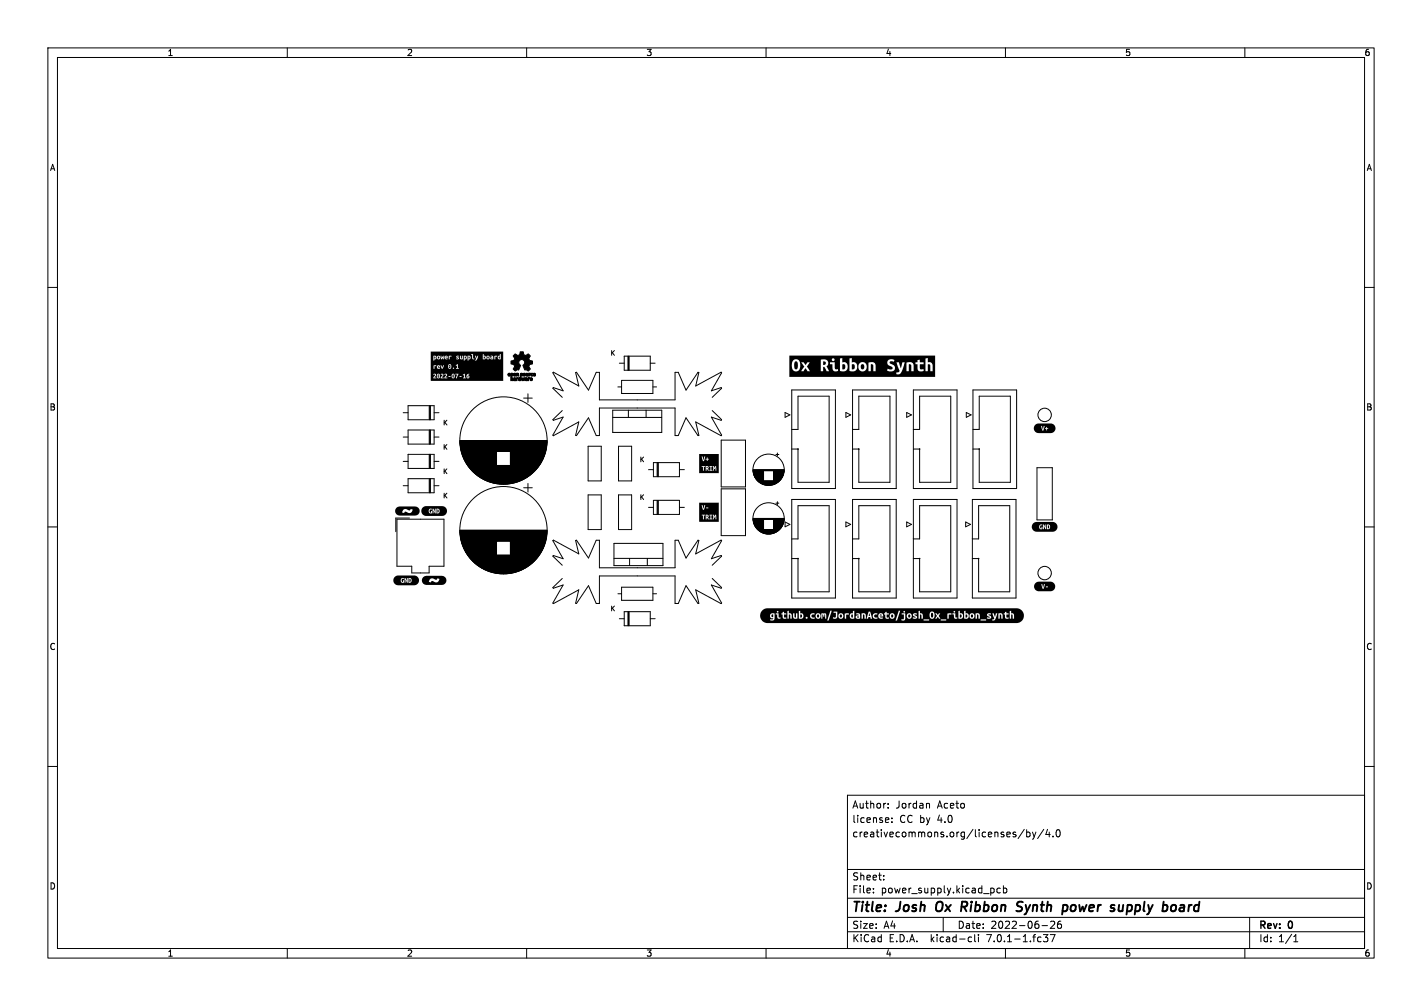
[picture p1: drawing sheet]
<svg xmlns="http://www.w3.org/2000/svg" width="297mm" height="210mm" viewBox="0 0 297 210" stroke-linecap="round" stroke-linejoin="round" font-family="sans-serif">
<defs><g id="words">
<g font-size="2.8">
<text x="178" y="190.8">Title:</text>
<text x="187.4" y="190.8">Josh</text>
<text x="196.2" y="190.8">Ox Ribbon</text>
<text x="214.3" y="190.8">Synth</text>
<text x="224.5" y="190.8">power</text>
<text x="235.1" y="190.8">supply</text>
<text x="246.5" y="190.8">board</text>
</g>
<g font-size="2.1">
<text x="178" y="171.9">license:</text>
<text x="178" y="168.9">Author:</text>
<text x="187.1" y="168.9">Jordan</text>
<text x="187.9" y="171.9">CC by</text>
<text x="195.8" y="168.9">Aceto</text>
<text x="195.8" y="171.9">4.0</text>
<text x="178" y="174.9">creativecommons.org/licenses/by/4.0</text>
<text x="178" y="183.9">Sheet:</text>
<text x="178" y="186.6">File:</text>
<text x="184" y="186.6">power_supply.kicad_pcb</text>
<text x="178" y="196.8">KiCad</text>
<text x="178" y="194">Size:</text>
<text x="184.6" y="194">A4</text>
<text x="185.6" y="196.8">E.D.A.</text>
<text x="194.4" y="196.8">kicad-cli</text>
<text x="200" y="194">Date:</text>
<text x="206.2" y="196.8">7.0.1-1.fc37</text>
<text x="206.9" y="194">2022-06-26</text>
<text x="263" y="194.2">Rev:</text>
<text x="263" y="196.8">Id:</text>
<text x="267" y="196.8">1/1</text>
<text x="269.2" y="194.2">0</text>
</g>
<g font-size="1.8">
<text x="35" y="11.8">1</text>
<text x="85" y="11.8">2</text>
<text x="135" y="11.8">3</text>
<text x="185" y="11.8">4</text>
<text x="235" y="11.8">5</text>
<text x="285" y="11.8">6</text>
<text x="10.4" y="35.8">A</text>
<text x="285.4" y="35.8">A</text>
<text x="10.3" y="85.8">B</text>
<text x="285.3" y="85.8">B</text>
<text x="10.3" y="135.8">C</text>
<text x="285.3" y="135.8">C</text>
<text x="10.3" y="185.8">D</text>
<text x="285.3" y="185.8">D</text>
<text x="35" y="199.8">1</text>
<text x="85" y="199.8">2</text>
<text x="135" y="199.8">3</text>
<text x="185" y="199.8">4</text>
<text x="235" y="199.8">5</text>
<text x="285" y="199.8">6</text>
</g>
<g font-size="1.4">
<text x="127.4" y="74.4">K</text>
<text x="92.4" y="88.9">K</text>
<text x="92.4" y="94">K</text>
<text x="92.4" y="99.1">K</text>
<text x="133.5" y="96.6">K</text>
<text x="92.4" y="104.2">K</text>
<text x="133.5" y="104.5">K</text>
<text x="127.4" y="127.7">K</text>
</g>
</g></defs>
<g fill="none" stroke="#000" stroke-width=".21">
<path d="M10 10h277v190h-277zM12 12h273v186h-273zM60 10v2M110 10v2M160 10v2M210 10v2M260 10v2M10 60h2M285 60h2M129.4 75.8h1M129.8 79.4h6.6v2.7h-6.6zM130.4 74.3h5.4v3h-5.4z"/>
<path d="M131.2 74.3v3M131.3 74.3v3M131.4 74.3v3M135.8 75.8h1M84.2 86.2h1M84.2 91.2h1M84.2 96.3h1M85.2 84.7h5.5v2.9h-5.5zM85.2 89.8h5.5v2.9h-5.5zM85.2 94.8h5.5v3h-5.5zM85.2 99.9h5.5v3h-5.5zM89.7 84.7v2.9"/>
<path d="M89.7 89.8v2.9M89.7 94.8v3M89.7 99.9v3M89.8 84.7v2.9M89.8 89.8v2.9M89.8 94.8v3M89.8 99.9v3M89.9 84.7v2.9M89.9 89.8v2.9M89.9 94.8v3M89.9 99.9v3M90.7 86.2h1"/>
<path d="M90.7 91.2h1M90.7 96.3h1M96.1 92h18.1M96.1 92.1h18.1M96.1 92.2h18.1M96.1 92.3h18.1M96.1 92.4h18.1M96.1 92.5h18.1M96.1 92.6h18.1M96.1 92.7h18.1M96.1 92.8h18.1M96.1 92.9h18.1"/>
<path d="M96.1 93h18.1M96.1 93.1h18.1M96.2 93.2h18M96.2 93.2h17.9M96.2 93.3h17.9M96.2 93.4h17.9M96.2 93.5h17.9M96.2 93.6h17.9M96.2 93.7h17.9M96.3 93.8h17.8M96.3 93.8h17.7M96.3 93.9h17.7"/>
<path d="M96.3 94h17.7M96.3 94.1h17.7M96.4 94.2h17.6M96.4 94.2h17.5M96.4 94.3h7.3M96.4 94.4h7.3M96.4 94.5h7.3M96.5 94.6h7.2M96.5 94.7h7.2M96.5 94.8h7.2M96.6 94.9h7.1M96.6 95h7.1"/>
<path d="M96.6 95.1h7.1M96.7 95.2h7M96.7 95.3h7M96.7 95.4h7M96.8 95.4h6.9M96.8 95.5h6.9M96.8 95.6h6.9M96.9 95.6h6.8M96.9 95.7h6.8M96.9 95.8h6.8M97 95.9h6.7M97 96h6.7"/>
<path d="M97.1 96.1h6.6M97.1 96.2h6.6M97.2 96.3h6.5M97.2 96.4h6.5M97.3 96.4h6.4M97.3 96.5h6.4M97.3 96.6h6.4M97.4 96.6h6.3M97.4 96.7h6.3M97.4 96.8h6.3M97.5 96.8h6.2M97.5 96.9h6.2"/>
<path d="M97.6 97h6.1M97.7 97.1h6M97.7 97.2h14.9M97.8 97.3h14.7M97.8 97.4h14.7M97.9 97.4h14.5M97.9 97.5h14.5M98 97.5h14.3M98 97.6h14.3M98.1 97.6h14.2M98.1 97.7h14.1M98.2 97.8h13.9"/>
<path d="M98.3 97.9h13.8M98.3 98h13.7M98.4 98h13.5M98.4 98.1h13.5M98.5 98.2h13.3M98.6 98.2h13.1M98.7 98.3h13M98.7 98.4h12.9M98.8 98.5h12.7M98.9 98.5h12.6M98.9 98.6h12.5M99 98.6h12.3"/>
<path d="M99 98.7h12.3M99.1 98.7h12.1M99.1 98.8h12.1M99.2 98.8h11.9M99.3 98.9h11.8M99.3 98.9h11.7M99.4 99h11.5M99.5 99.1h11.3M99.6 99.2h11.1M99.7 99.2h11M99.7 99.2h10.9M99.8 99.3h10.7"/>
<path d="M99.9 99.4h10.5M100 99.4h10.3M100.1 99.5h10.1M100.2 99.6h10M100.2 99.6h9.9M100.3 99.7h9.7M100.4 99.7h9.5M100.5 99.8h9.3M100.6 99.8h9.1M100.7 99.9h8.9M100.8 100h8.7M106.6 96.6h6.4"/>
<path d="M106.6 94.9h7.2M106.6 94.4h7.3M106.6 94.6h7.3M106.6 94.6h7.2M106.6 94.7h7.2M106.6 94.8h7.2M106.6 94.9h7.1M106.6 95h7.1M106.6 95.1h7.1M106.6 95.2h7M106.6 95.3h7M106.6 95.4h7"/>
<path d="M106.6 95.4h6.9M106.6 95.6h6.9M106.6 95.8h6.8M106.6 95.9h6.7M106.6 96h6.7M106.6 96.1h6.7M106.6 96.1h6.6M106.6 96.2h6.6M106.6 96.3h6.5M106.6 96.4h6.5M106.6 96.5h6.4M106.6 96.6h6.3"/>
<path d="M106.6 96.8h6.3M106.6 96.8h6.2M106.6 97h6.1M106.6 97.1h6M109.4 83.1h1.8M110.3 82.2v1.8M112.7 97l-6.1 .1M112.8 96.9h-6.2M112.9 96.7h-6.3M113 96.5l-6.4 .1M113.1 96.4h-6.5M113.2 96.2h-6.6"/>
<path d="M113.3 96h-6.7M113.4 95.8l-6.8 .1M113.4 95.7h-6.8M113.5 95.5h-6.9M113.6 95.3l-7 .1M113.7 95.2h-7.1M113.7 95h-7.1M113.8 94.8h-7.2M113.8 94.6l-7.2 .1M113.9 94.5h-7.3M113.9 94.3h-7.3M117.4 82.9l-1.9-1.8 .1-.2 2 .7-2.1-3.8 .1-.1 5.3 2.9-.7-2.8 .2-.1 2.5 3.7 1.6-3.7h.7v5.8h15.8v-5.8h.7l1.6 3.7 2.5-3.7 .2 .1-.7 2.8 5.3-2.9 .1 .1-2.1 3.8 2-.7 .1 .2-1.9 1.8"/>
<path d="M117.4 85.7l-1.9 1.9 .1 .1 2-.6-2.1 3.7 .1 .2 5.3-2.9-.7 2.8h.2l2.5-3.7 1.6 3.7h.7v-5.7h15.8v5.7h.7l1.6-3.7 2.5 3.7h.2l-.7-2.8 5.3 2.9 .1-.2-2.1-3.7 2 .6 .1-.1-1.9-1.9M122.8 93.2h2.8v7.2h-2.8zM128 85.6h10.2v4.7h-10.2zM128 87.1h10.2M129.1 80.8h.7M129.2 93.2h2.7v7.2h-2.7zM131.2 85.6v1.5M134.9 85.6v1.5M135.5 98h1M136.4 80.8h.7M136.5 96.6h5.4v2.9h-5.4zM137.3 96.6v2.9"/>
<path d="M137.4 96.6v2.9M137.5 96.6v2.9M141.9 98h1M150.6 91.9h5.1v9.7h-5.1zM157.3 98.1h6.5M157.3 98.2h6.5M157.3 98.3h6.5M157.3 98.3h2.2M157.3 98.4h2.2M157.3 98.5h2.2M157.3 98.6h2.2M157.4 98.7h2.1"/>
<path d="M157.4 98.8h2.1M157.4 98.9h2.1M157.4 99h2.1M157.5 99.1h2M157.5 99.2h2M157.5 99.3h2M157.6 99.3h1.9M157.6 99.4h1.9M157.6 99.5h1.9M157.7 99.6h1.8M157.7 99.7h1.8M157.8 99.7h1.7"/>
<path d="M157.8 99.8h1.7M157.8 99.9h1.7M157.9 99.9h1.6M157.9 100h1.6M161.6 99.9h1.6M161.6 98.4h2.1M161.6 98.5h2.1M161.6 98.6h2.1M161.6 98.7h2.1M161.6 98.8h2.1M161.6 98.9h2M161.6 99.1h2"/>
<path d="M161.6 99.3h1.9M161.6 99.4h1.9M161.6 99.5h1.8M161.6 99.6h1.8M161.6 99.7h1.7M161.6 99.8h1.7M161.6 99.8h1.6M161.6 100h1.5M162.1 94.9h.6M162.4 94.6v.6M163.2 99.9h-1.6M163.3 99.7h-1.7"/>
<path d="M163.4 99.5h-1.8M163.5 99.3l-1.9 .1M163.6 99.2h-2M163.6 99h-2M163.7 98.8l-2.1 .1M163.7 98.7h-2.1M163.7 98.5h-2.1M163.7 98.3h-2.1M164 86.1l1 .5-1 .5zM165.4 81.4h9.1v20.6h-9.1zM165.4 89.6h1.3v-6.9h6.5v18h-6.5v-7h-1.3M176.7 86.1l1 .5-1 .5z"/>
<path d="M178.1 81.4h9.1v20.6h-9.1zM178.1 89.6h1.3v-6.9h6.5v18h-6.5v-7h-1.3M189.4 86.1l1 .5-1 .5zM190.8 81.4h9.1v20.6h-9.1zM190.8 89.6h1.3v-6.9h6.5v18h-6.5v-7h-1.3M201.8 86.1l1 .5-1 .5zM203.2 81.4h9.1v20.6h-9.1zM203.2 89.6h1.3v-6.9h6.5v18h-6.5v-7h-1.3M216.6 97.6h3.2v10.9h-3.2zM10 110h2M82.9 108.4h9.8v9.8h-3.1v1.4h-3.6v-1.4h-3.1zM84.2 101.4h1"/>
<path d="M85.5 108.1h-2.8v2.9M90.7 101.4h1M96.1 110.7h18.1M96.1 110.8h18.1M96.1 110.9h18.1M96.1 111h18.1M96.1 111.1h18.1M96.1 111.2h18.1M96.1 111.3h18.1M96.1 111.4h18.1M96.1 111.5h18.1M96.1 111.6h18.1"/>
<path d="M96.1 111.7h18.1M96.1 111.8h18.1M96.2 111.9h18M96.2 112h17.9M96.2 112.1h17.9M96.2 112.2h17.9M96.2 112.3h17.9M96.2 112.4h17.9M96.3 112.5h17.8M96.3 112.5h17.7M96.3 112.6h17.7M96.3 112.7h17.7"/>
<path d="M96.3 112.8h17.7M96.3 112.9h17.7M96.4 112.9h17.6M96.4 113h7.3M96.4 113.1h7.3M96.4 113.2h7.3M96.5 113.3h7.2M96.5 113.4h7.2M96.5 113.5h7.2M96.5 113.6h7.2M96.6 113.6h7.1M96.6 113.7h7.1"/>
<path d="M96.6 113.8h7.1M96.7 113.9h7M96.7 114h7M96.7 114.1h7M96.8 114.2h6.9M96.8 114.3h6.9M96.9 114.4h6.8M96.9 114.5h6.8M96.9 114.6h6.8M97 114.6h6.7M97 114.7h6.7M97 114.8h6.7"/>
<path d="M97.1 114.8h6.6M97.1 114.9h6.6M97.1 115h6.6M97.2 115h6.5M97.2 115.1h6.5M97.3 115.2h6.4M97.3 115.3h6.4M97.4 115.4h6.3M97.4 115.5h6.3M97.5 115.6h6.2M97.6 115.7h6.1M97.6 115.8h6.1"/>
<path d="M97.7 115.8h14.9M97.7 115.9h14.9M97.8 116h14.8M97.8 116h14.7M97.8 116.1h14.7M97.9 116.1h14.5M97.9 116.2h14.5M98 116.2h14.3M98 116.3h14.3M98.1 116.4h14.2M98.1 116.4h14.1M98.2 116.5h14"/>
<path d="M98.2 116.5h13.9M98.3 116.6h13.8M98.3 116.6h13.7M98.3 116.7h13.7M98.4 116.8h13.5M98.5 116.8h13.3M98.5 116.9h13.3M98.6 117h13.1M98.7 117h13M98.7 117.1h12.9M98.8 117.2h12.7M98.9 117.3h12.5"/>
<path d="M99 117.4h12.3M99.1 117.4h12.1M99.1 117.5h12.1M99.2 117.5h11.9M99.2 117.6h11.9M99.3 117.6h11.7M99.4 117.7h11.6M99.4 117.7h11.5M99.5 117.8h11.3M99.6 117.9h11.1M99.7 118h10.9M99.8 118h10.8"/>
<path d="M99.8 118h10.7M99.9 118.1h10.5M100 118.2h10.3M100.1 118.2h10.1M100.2 118.3h9.9M100.3 118.4h9.7M100.5 118.5h9.3M100.6 118.6h9.1M100.7 118.6h8.9M100.8 118.7h8.7M100.9 118.7h8.5M101 118.8h8.3"/>
<path d="M101 100h8.3M101 100.1h8.3M101.1 118.8h8.1M101.1 100.1h8.1M101.2 118.9h7.9M101.3 118.9h7.7M101.3 100.2h7.7M101.4 100.2h7.5M101.5 119h7.4M101.5 100.3h7.4M101.6 119h7.2M101.6 119.1h7.1"/>
<path d="M101.6 100.4h7.1M101.7 100.4h6.9M101.8 119.2h6.7M101.8 100.4h6.7M101.9 119.2h6.5M102 119.2h6.3M102 100.5h6.3M102.2 100.6h6M102.3 119.3h5.7M102.3 100.6h5.7M102.4 100.6h5.5M102.4 119.4h5.5"/>
<path d="M102.5 119.4h5.3M102.7 119.4h5M102.7 100.7h5M102.8 100.8h4.7M103 119.5h4.4M103 100.8h4.4M103.1 119.6h4.1M103.3 119.6h3.7M103.3 100.9h3.7M103.5 100.9h3.3M103.7 119.7h2.9M103.7 101h2.9"/>
<path d="M104 119.7h2.3M104.3 119.8h1.7M104.3 101h1.7M105.1 101.1h.1M106.6 113h7.3M106.6 113.2h7.3M106.6 113.4h7.2M106.6 113.5h7.2M106.6 113.6h7.2M106.6 113.7h7.1M106.6 113.8h7.1M106.6 113.9h7.1"/>
<path d="M106.6 113.9h7M106.6 114h7M106.6 114.1h7M106.6 114.2h6.9M106.6 114.4h6.9M106.6 114.4h6.8M106.6 114.6h6.8M106.6 114.7h6.7M106.6 114.8h6.7M106.6 114.9h6.6M106.6 115h6.6M106.6 115.1h6.5"/>
<path d="M106.6 115.2h6.4M106.6 115.3h6.4M106.6 115.4h6.3M106.6 115.6h6.2M106.6 115.8h6.1M109.4 101.8h1.8M110.3 100.9v1.8M112.7 115.7h-6.1M112.9 115.5h-6.3M113 115.3l-6.4 .1M113.1 115.2h-6.5M113.1 115h-6.5"/>
<path d="M113.3 114.8h-6.7M113.3 114.6l-6.7 .1M113.4 114.5h-6.8M113.5 114.3h-6.9M113.6 114.1l-7 .1M113.6 114h-7M113.7 113.8h-7.1M113.8 113.6h-7.2M113.8 113.4l-7.2 .1M113.9 113.3h-7.3M113.9 113.1h-7.3M117.4 118l-1.9-1.9 .1-.1 2 .6-2.1-3.7 .1-.1 5.3 2.8-.7-2.8h.2l2.5 3.7 1.6-3.7h.7v5.7h15.8v-5.7h.7l1.6 3.7 2.5-3.7h.2l-.7 2.8 5.3-2.8 .1 .1-2.1 3.7 2-.6 .1 .1-1.9 1.9"/>
<path d="M122.8 103.3h2.8v7.3h-2.8zM128.2 113.4h10.3v4.7h-10.3zM128.2 116.6h10.3M129.2 103.3h2.7v7.3h-2.7zM131.5 116.6v1.5M135.2 116.6v1.5M135.5 105.9h1M136.5 104.4h5.4v3h-5.4zM137.3 104.4v3M137.4 104.4v3M137.5 104.4v3M141.9 105.9h1"/>
<path d="M150.6 102h5.1v9.8h-5.1zM157.3 108.2h6.5M157.3 108.3h6.5M157.3 108.4h6.5M157.3 108.5h2.2M157.3 108.6h2.2M157.3 108.7h2.2M157.4 108.8h2.1M157.4 108.9h2.1M157.4 109h2.1M157.4 109.1h2.1M157.4 109.2h2.1"/>
<path d="M157.5 109.2h2M157.5 109.3h2M157.5 109.4h2M157.6 109.5h1.9M157.6 109.6h1.9M157.6 109.7h1.9M157.7 109.7h1.8M157.7 109.8h1.8M157.7 109.9h1.8M157.8 109.9h1.7M157.8 110h1.7M157.9 110.1h1.6"/>
<path d="M157.9 110.2h1.6M158 110.2h1.5M158 100.1h1.5M158 110.3h1.5M158.1 100.2h1.4M158.1 110.3h1.4M158.1 110.4h1.4M158.1 100.3h1.4M158.2 100.3h1.3M158.2 110.5h1.3M158.3 110.5h4.5M158.3 100.4h4.5"/>
<path d="M158.3 110.6h4.5M158.3 100.5h4.4M158.3 110.6h4.4M158.4 100.5h4.3M158.4 110.7h4.2M158.4 100.5h4.2M158.5 110.7h4.1M158.5 110.8h4M158.5 100.6h4M158.6 100.7h3.9M158.6 110.9h3.8M158.6 100.7h3.8"/>
<path d="M158.7 110.9h3.7M158.8 110.9h3.5M158.8 100.8h3.5M158.8 111h3.4M158.8 100.8h3.4M158.9 100.9h3.3M158.9 111.1h3.2M159 111.1h3M159 100.9h3M159.1 111.1h2.9M159.1 101h2.9M159.2 101h2.7"/>
<path d="M159.3 111.2h2.5M159.3 101.1h2.5M159.4 111.3h2.3M159.5 111.3h2.1M159.5 101.1h2.1M159.6 101.2h1.9M159.7 111.4h1.6M159.7 101.2h1.6M159.9 111.4h1.3M160.1 111.5h.8M160.1 101.3h.8M161.6 110h1.6"/>
<path d="M161.6 108.5h2.1M161.6 100.1h1.4M161.6 100.3h1.3M161.6 100.3h1.2M161.6 108.7h2.1M161.6 108.8h2.1M161.6 108.9h2.1M161.6 109h2.1M161.6 109.1h2M161.6 109.2h2M161.6 109.3h2M161.6 109.4h1.9"/>
<path d="M161.6 109.5h1.9M161.6 109.7h1.8M161.6 109.9h1.7M161.6 110.1h1.6M161.6 110.2h1.5M161.6 110.3h1.4M161.6 110.4h1.3M162.1 105h.6M162.4 104.7v.7M162.9 110.5h-1.3M163 100.2h-1.4M163 110.3h-1.4"/>
<path d="M163.1 100l-1.5 .1M163.2 110.1h-1.6M163.3 109.9l-1.7 .1M163.4 109.8h-1.8M163.5 109.6h-1.9M163.5 109.4l-1.9 .1M163.6 109.3h-2M163.6 109.1h-2M163.7 108.9h-2.1M163.7 108.7l-2.1 .1M163.7 108.6h-2.1M164 109l1 .5-1 .5z"/>
<path d="M165.4 104.3h9.1v20.5h-9.1zM165.4 112.5h1.3v-6.9h6.5v17.9h-6.5v-6.9h-1.3M176.7 109l1 .5-1 .5zM178.1 112.5h1.3v-6.9h6.5v17.9h-6.5v-6.9h-1.3M178.1 104.3h9.1v20.5h-9.1zM189.4 109l1 .5-1 .5zM190.8 112.5h1.3v-6.9h6.5v17.9h-6.5v-6.9h-1.3M190.8 104.3h9.1v20.5h-9.1zM201.7 109l1 .5-1 .5zM203.1 112.5h1.3v-6.9h6.5v17.9h-6.5v-6.9h-1.3M203.1 104.3h9.1v20.5h-9.1zM285 110h2"/>
<path d="M117.4 120.8l-1.9 1.9 .1 .1 2-.7-2.1 3.8 .1 .1 5.3-2.9-.7 2.8 .2 .1 2.5-3.7 1.6 3.7h.7v-5.8h15.8v5.8h.7l1.6-3.7 2.5 3.7 .2-.1-.7-2.8 5.3 2.9 .1-.1-2.1-3.8 2 .7 .1-.1-1.9-1.9M129.1 124h.7M129.4 129.2h1M129.8 122.6h6.6v2.7h-6.6zM130.4 127.7h5.4v2.9h-5.4zM131.2 127.7v2.9M131.3 127.7v2.9M131.4 127.7v2.9M135.8 129.2h1M136.4 124h.7M10 160h2M285 160h2"/>
<path d="M177 166h108v32h-108zM185.5 168.6v.1M185.5 167.8v.1M185.6 170.8v.3l-.7 .1M186.3 171.6v.1M186.3 170.8v.1M193.9 167.7l.2 .2v.8M213.9 173.1l-1.3 2M214.4 173.2v1.5M214.4 173.8l.5-.1 .2 .3-.1 .6h-.6M215.6 173.7l.4 1M216 174.7l-.4 .5"/>
<path d="M216.4 173.7l-.4 1M218 173.1l-1.3 2M218.8 173.1l-.4 1.1h1M219.1 173.7v1M219.9 174.6v.1M220.8 173.3l.1-.1a.8 .8 0 0 1 .6 .8 .8 .8 0 0 1-.6 .7 1 1 0 0 1-.1-1.4zM60 198v2M110 198v2M160 198v2M177 194.5h108M177 191.5h108M177 187.5h108"/>
<path d="M177 181.5h108M182.4 186.3v.1M182.4 185.5v.1M184.6 183.6v.1M184.6 182.8v.1M197 191.5v3M202.5 195.6l.4 .1M202.9 196.5l-.4 .1M203.6 195.1v1.3l.2 .2M204.4 195.1v.1M204.4 195.6v1M207.5 185.5l.1 .2-.1 .6"/>
<path d="M208.9 185.5l-.4-.1-.3 .3 .2 .6h.5M209.6 185.5l.4-.1 .3 .3-.2 .6h-.5M209.6 184.9v1.5M210 198v2M217.6 193.2h1.2M217.9 195.1h1l-.5 .6 .4 .1v.7l-.2 .1-.7-.1M219.4 195.1h1l-.7 1.5M219.5 192.4h-.1M220.1 192.4l.2 .2-.1 .3-.8 .9h.9M221.1 192.4a1.01 1.01 0 0 0 0 1.4l.5-.1 .1-.5-.3-.3h-.4l-.1 .3M260 198v2M261 191.5v6.5"/>
<path d="M270.2 196.6h.9M270.2 195.5l.4-.4v1.5"/>
<circle cx="105.2" cy="92" r="9.1"/>
<circle cx="160.5" cy="98.1" r="3.3"/>
<circle cx="218.2" cy="86.6" r="1.4"/>
<circle cx="105.2" cy="110.7" r="9.1"/>
<circle cx="160.5" cy="108.2" r="3.3"/>
<circle cx="218.2" cy="119.6" r="1.4"/>
</g>
<path d="M195.6 188.9l-.1 .7 .2 .5M212.6 189.1l.7 .3 .2 .3-.3 .4-.7 .1M213.6 188.3a.85 .85 0 0 0-1 .1M234.3 190.1l-.4 .1M245 188.9l.5 .1 .2 .3-.1 .6-.4 .3" fill="none" stroke="#000" stroke-width=".4"/>
<g fill="#000">
<path d="M90.7 74.4a.21 .21 0 0 1 .3 .2 .21 .21 0 0 1-.3 .2zM91.5 76.4l.2 .2h-.3zM91.5 78.2a.33 .33 0 0 1 .2 .3 .33 .33 0 0 1-.2 .3l-.1-.3h.3h-.3zM93.1 74.5l.2 .1h-.3zM93.9 76.2a.33 .33 0 0 1 .2 .3 .33 .33 0 0 1-.2 .3l-.1-.3h.2l-.1-.1-.1 .1zM94.6 78.2a.33 .33 0 0 1 .2 .3 .33 .33 0 0 1-.2 .3l-.1-.3h.2h-.2zM97.1 74.4a.21 .21 0 0 1 .2 .2 .21 .21 0 0 1-.2 .2zM97.9 74.4a.21 .21 0 0 1 .2 .2 .21 .21 0 0 1-.2 .2zM101 74.4h.1a.22 .22 0 0 1 .2 .3 .22 .22 0 0 1-.3 .2zM102.6 74.7h.2v.2zM104.2 74.4h.2v.5a.23 .23 0 0 1-.3-.2 .23 .23 0 0 1 .1-.3zM90 73.4h15.1v6.1h-15.1v-1.4l.9 .1-.4 .8h.6v-.2h-.4l.3-.3h.2v.1a.37 .37 0 0 0 .5 .4 .37 .37 0 0 0 .2-.6l-.1-.3 .6 .2-.4 .7h.7v-.2h-.4l.3-.4v-.3l.6 .2-.4 .7h.6v-.2h-.4l.1-.1h1v-.2h.2a.38 .38 0 0 0 .4 .5 .38 .38 0 0 0 .3-.6l-.1-.2h.6l-.3 .8h.2l.2-.5 .8 .2v-.2h-.8l.1-.3 1.2 .1v.5h-.2v.2h.6l-.2-.4h.3v.1a.31 .31 0 0 0 .4 .3 .31 .31 0 0 0 .2-.4 .31 .31 0 0 0-.4-.2l.4-.2v-.2l-.4 .2-.2 .4h-.3v-.6l-.4 .2h-1v-.2h-.6v.2h-.2a.34 .34 0 0 0-.4-.2 .34 .34 0 0 0-.2 .5l-1.2 .2a.34 .34 0 0 0 .3-.6 .34 .34 0 0 0-.6 0l-.5-.1-.5 .1a.35 .35 0 0 0-.4 0 .35 .35 0 0 0-.2 .4h-.2a.31 .31 0 0 0-.1-.5 .31 .31 0 0 0-.4 .1h-.5v-1.1h.7v-.4h.5l.2 .4h.5v-.2h-.4l.4-.1-.2-.4h.3l.3 .7h.1l.3-.5h.9a.35 .35 0 0 0 .1 .5 .35 .35 0 0 0 .5-.1l.5 .1 .2-.1-.2-.2-.5 .2v-.7h1v.2l.2-.1v.5h-.2v.2h.6v-.2h-.2v-.8l-.4 .2h-1a.35 .35 0 0 0-.4-.2 .35 .35 0 0 0-.2 .5h-.9v-.2h-.2l-.1 .5-.2-.5-.6-.1-.2 .1-.2 .3h-.5v-.2l.4 .1v-.2h-.3h-.2v.7h-.6v-1.7h9.3l.4-.3h1.6l.2-.4a.4 .4 0 0 0 .3 .4 .4 .4 0 0 0 .5-.2l.3 .2h.9v-.4h.5a.42 .42 0 0 0 .6 .4v-1.1h-.2v.4l-.4 .1v.2h-.5v-.1h.3v-.2h-.5v.7h-.4l.1-.5a.27 .27 0 0 0-.2-.2 .27 .27 0 0 0-.3 .1h.3v.2l-.5 .1a.4 .4 0 0 0-.4-.5 .4 .4 0 0 0-.4 .4l-.2-.3h-.3v-.4h-.2v1.1h-1.1l.2-.7h-.2l-.1 .5-.2-.5h-.2l.3 .7-.3 .2h-1.3v-.2a.41 .41 0 0 0 .4-.5 .41 .41 0 0 0-.6-.2v1h-.6v-.3a.41 .41 0 0 0 .4-.5 .41 .41 0 0 0-.6-.2v1h-6.2v-.3h.3l.3-.4a.38 .38 0 0 0 .3 .4 .38 .38 0 0 0 .4-.3 .38 .38 0 0 0-.3-.4h.3l.1 .7h.2l.1-.3 .1 .3h.2v-.4l.3 .4h.5v-.2h-.3l-.2-.1h.5l-.1-.4h.3v.7h1.7a.3 .3 0 0 0 .3 0 .3 .3 0 0 0 .1-.3h.3l.1 .3h.5v-.7h-.2l-.1 .6-.1-.6h-.2v.4l-.6-.2h.3v-.2a.32 .32 0 0 0-.5 .1 .32 .32 0 0 0 .4 .4h-.4v.2h-1.4v-.5h.4v-.2l-1.1-.1-.2 .1-.2 .3h-.1l.1-.3h-.2v.5l-.1-.4h-.2l-.1 .4v-.5h-.7l-.3 .3-.1-.2-.4-.1h-.2v1h-.5v-1.2h8.6l.1 .8 .4 .1-.3-.3v-.8h-.4v.2h-8.4z"/>
<path d="M166.1 75.5l.2-.1a1.14 1.14 0 0 1 0 1.7 1.29 1.29 0 0 1-.2-1.6zM171.9 75.4l.6 .2-.1 .5-.5 .1zM175.9 76.1l.2-.1a.54 .54 0 0 1 .5 .6 .54 .54 0 0 1-.7 .5zM177.9 76.1l.1-.1a.54 .54 0 0 1 .5 .6 .54 .54 0 0 1-.6 .5zM179.9 76.2l.1-.2a.52 .52 0 0 1 .5 .6 .52 .52 0 0 1-.5 .5l-.2-.3zM164.9 74.2h30.4v4.5h-30.4v-.6l22.7 .1 .4-.2 .4-.5h1.4v-1.5h.1l.4 .3v1.2h.5v-1.5h.8v1a.74 .74 0 0 0 1.1 .5h1.1v-1.4l.2-.1 .3 .3v1.2h.5v-1.2a.69 .69 0 0 0-1-.7v-.9l-.5 .1v2.7h-.6l.2-.1v-.4a.45 .45 0 0 1-.8-.2v-.8h.8v-.4h-.8v-.5l-.5 .1v.4h-.4v.4h-.4a1.14 1.14 0 0 0-1.5-.3v1.8h-.9l.6-1.9h-.5l-.3 1.3-.5-1.3h-.5l.7 1.8-.4 .3h-.2l-.1 .4h-22.3v-1.8h.5v.3a.88 .88 0 0 0 1.2 .9h1.2l.4-.6 .5 .6h3.2v-.9h.3l.4 .9h.6l-.6-1 .4-.5h.9v.7a.72 .72 0 0 0 .3 .8 .72 .72 0 0 0 .8-.1l2.6 .1a.99 .99 0 0 0 1.4-.9h.3v.2a.86 .86 0 0 0 1.1 .7h1.5v-1.5h.2l.3 .3v1.2h.5v-.1h2.4a1 1 0 0 0 1 .1 1 1 0 0 0 .6-.9l-.2-.3-.8-.4-.1-.2 .2-.3 .7 .1 .1-.3a.84 .84 0 0 0-1.1-.1 .84 .84 0 0 0-.2 1.1l.9 .5v.3l-.6 .1-.4-.1-.1 .4h-2.4v-1a.95 .95 0 0 0-1.5-.7v1.8h-1a.94 .94 0 0 0 .5-1.5 .94 .94 0 0 0-1.6 .2v.4h-.3v-.2a.75 .75 0 0 0-1.1-.7v-1l-.5 .1v2.6h-.8a.99 .99 0 0 0 .4-1 .99 .99 0 0 0-.9-.8l-.2 .1v-1l-.5 .1v2.6h-.4v-.4h-.6v-1.4h-1.1v.4h-.3l-.1-.5-.4-.4h1.2l.3 .3 .2-.1v-.4h-.4l-.1 .2h-2.3v2.4h-2.2l-.7-1 .6-.9h-.5l-.3 .6-.5-.6h-.5l.7 .9-.7 1h-.7a1.57 1.57 0 0 0-.1-2.5 .99 .99 0 0 0-1.1 1.3h-.5zM146 94.8h4.1v4h-4.1v-1.4h.8v.9h.8v-.4l.3 .4h.2l-.1-.2h.2v.2h.9v-.8l.1 .4h.1l.2-.4-.1 .8h.2v-1h-.2l-.1 .4-.2-.4h-.1l-.1 1-.3-.2v-.7h.2v-.1h-.6v.1h.2v.7h-.4l-.1-.2a.36 .36 0 0 0 0-.6 .36 .36 0 0 0-.5 0v1h-.4v-.9h.3v-.1l-1.3 .1v-2.1h.5l.3 1h.2l.1-.4h.5v.3h.2v-.3h.2v-.1h-.2v-.3h-.2v.3l-.5 .1 .2-.6h-.2l-.2 .8-.1-.8h-.8zM147.6 97.5h.2v.2h-.2zM216.2 88.7l.6-.3h2.7a1 1 0 0 1 1 1 1 1 0 0 1-1 1h-2.6a1 1 0 0 1-.9-1.5h1.4l.3 1h.2l.2-.5 .4 .2v.2h.2v-.2h.2v-.2h-.2v-.3h-.2v.3h-.4l.1-.5h-.2l-.2 .8-.2-.8h-1.6zM82.8 106l.7-.3h2.7a1.04 1.04 0 0 1 1.5 1 1.04 1.04 0 0 1-1.5 .9h-2.2a1.14 1.14 0 0 1-1.4-.6l1.8 .1 .3-.3 .4 .2a.7 .7 0 0 0 .7 0 .7 .7 0 0 0 .4-.6l-.4-.2-.3 .4-.4-.2a.69 .69 0 0 0-.7-.1 .69 .69 0 0 0-.4 .7h-1.4v-.7zM88.3 106l.6-.3h3.4a1.03 1.03 0 0 1 1.1 1 1.03 1.03 0 0 1-1.1 1h-3.3a1.03 1.03 0 0 1-1-1h1.5l.3 .5h.7v-.7l.3 .7h.2a.53 .53 0 0 0 .8-.4 .53 .53 0 0 0-.6-.6v1h-.2v-1h-.2v.6l-.3-.6h-.1v1h-.3l.1-.5h-.2v.3l-.2-.1a.33 .33 0 0 1 0-.4 .33 .33 0 0 1 .4-.1 .27 .27 0 0 0-.2-.3 .27 .27 0 0 0-.3 .2l-.2 .4h-1.5zM91.4 106.4a.34 .34 0 0 1 .2 .3 .34 .34 0 0 1-.2 .3z"/>
<path d="M146 104.9h4.1v4h-4.1v-1.3h.8v.8h.8v-.3l.3 .3h.2l-.1-.1h.2v.1h.9v-.7l.1 .4h.1l.2-.4-.1 .7h.2v-1h-.2l-.1 .5-.2-.5h-.1l-.1 1-.3-.1v-.7h.2v-.2h-.6v.2h.2v.7h-.4l-.1-.3a.36 .36 0 0 0 0-.5 .36 .36 0 0 0-.5 0v.9h-.4v-.8h.3v-.2l-1.3 .2v-2.1h.5l.3 .9h.2l.2-.5h.3v.2h.4v-.2h-.7l.1-.4h-.2l-.2 .7-.1-.7h-.8zM147.6 107.6l.2 .1v.2h-.2zM215.8 109.3l.6-.3h3.4a1.03 1.03 0 0 1 1.1 1 1.03 1.03 0 0 1-1.1 1h-3.3a1.03 1.03 0 0 1-1-1h1.5l.3 .5h.7v-.7l.4 .7h.1a.53 .53 0 0 0 .8-.4 .53 .53 0 0 0-.6-.6v1h-.2v-1h-.2v.6l-.3-.6h-.1v1h-.3l.1-.5h-.2v.3l-.2-.1a.33 .33 0 0 1 0-.4 .33 .33 0 0 1 .4-.1 .27 .27 0 0 0-.2-.3 .27 .27 0 0 0-.3 .2l-.2 .4h-1.5zM218.9 109.7a.34 .34 0 0 1 .2 .3 .34 .34 0 0 1-.2 .3zM82.5 120.4l.6-.3h3.4a1.03 1.03 0 0 1 1 1.1 1.03 1.03 0 0 1-1 1h-3.3a1.03 1.03 0 0 1-1-1h1.5l.2 .4 .8 .1v-.7l.3 .7 .2-.1a.53 .53 0 0 0 .8-.3 .53 .53 0 0 0-.7-.6v.9h-.1v-.9h-.2v.6l-.3-.6h-.2v1h-.2l.1-.6h-.2v.4l-.3-.1a.33 .33 0 0 1 0-.4 .33 .33 0 0 1 .4-.1 .27 .27 0 0 0-.2-.3 .27 .27 0 0 0-.3 .2l-.1 .4h-1.5zM85.5 120.8a.34 .34 0 0 1 .3 .4 .34 .34 0 0 1-.3 .3zM88.4 120.5l.7-.3h2.7a1.04 1.04 0 0 1 1.5 1 1.04 1.04 0 0 1-1.5 .9h-2.2a1.14 1.14 0 0 1-1.4-.6l1.8 .1 .3-.3 .4 .1a.7 .7 0 0 0 .7 .1 .7 .7 0 0 0 .4-.7l-.4-.1-.3 .3-.4-.1a.69 .69 0 0 0-.8-.1 .69 .69 0 0 0-.3 .7h-1.4v-.7zM161.2 128.3h.3l-.1 .5-.3-.1zM167.1 128.3h.1a.32 .32 0 0 1 .3 .3 .32 .32 0 0 1-.4 .3zM177.9 128.3h.2v.6a.35 .35 0 0 1-.4-.2 .35 .35 0 0 1 .2-.4zM179 128.7h.4v.2h-.3zM181.6 128l.1 .6h-.3z"/>
<path d="M183.8 128.3h.3l.1 .2h-.5zM194.6 127.9a.54 .54 0 0 1 .3 .9 .32 .32 0 0 1-.5-.1 .32 .32 0 0 1 0-.4zM200.5 128.3h.1a.32 .32 0 0 1 .3 .3 .32 .32 0 0 1-.4 .3zM201.7 128.3a.32 .32 0 0 1 .3 .3 .32 .32 0 0 1-.3 .3zM159.2 127.4l.5-.3 .6-.1h52.2a1.55 1.55 0 0 1 1.4 1.6 1.55 1.55 0 0 1-1.6 1.5h-52l-.6-.1-.5-.4-.3-.5-.1-.5h2a.45 .45 0 0 0 .2 .4 .45 .45 0 0 0 .5 0l-.1 .3-.5-.1-.1 .3h46.5a1.16 1.16 0 0 0 .9-1.2l.1-.2h.2v1.1h.3v-.9h.1l.2 .1v.8h.3v-.9h.5l.1 .8h.7l-.1-.2-.4-.1v-.5h.5v-.3h-.5v-.3l-.3 .1v.2h-.3v.3h-.2a.91 .91 0 0 0-1.1-.2l-.3-.1-.2 .8-.2-.8h-.3l.4 1.1-.4 .2-.1 .2h-1.2v-.2h-1.2v.2h-7.2v-.2h-1.1v.2h-2.4v-.2h-1.2v.2h-4.2l.3-.2 .1-.7h.3v.1a.52 .52 0 0 0 .8 .4h.6a.4 .4 0 0 0 .7 0 .4 .4 0 0 0-.3-.6l-.2-.2h.5v-.2l-.2-.1a.42 .42 0 0 0-.6 .3 .42 .42 0 0 0 .5 .5v.1l-.5-.1-.1 .3h-.4a.56 .56 0 0 0 0-1 .56 .56 0 0 0-.8 .5h-.3v-.6h-.8v.3h.5l-.1 1-.4-.1-.1 .3h-.8l.5-1.8h.8l.2 .2 .1-.2-.1-.1h2.9v1.6h.3v-.9h.3l.1 .9h.2v-.8h1.4a.59 .59 0 0 0 .8 .8h.7l.3-.4 .2 .4h2.1v-.9h.1h.9v.4a.43 .43 0 0 0 .2 .4 .43 .43 0 0 0 .5 0l1.8 .1a.53 .53 0 0 0 .6-.6l.2 .1a.52 .52 0 0 0 .7 .5h.8v-.9h.2l.2 .1v.8l1.7-.1a.47 .47 0 0 0 .6 .1 .47 .47 0 0 0 .2-.6l-.5-.3h.5l.1-.2-.2-.1a.42 .42 0 0 0-.6 .3 .42 .42 0 0 0 .5 .5v.1l-.5-.1-.1 .3h-1.4l-.1-.7a.58 .58 0 0 0-.8-.3v1.1h-.6a.56 .56 0 0 0 .4-.7 .56 .56 0 0 0-.6-.5 .56 .56 0 0 0-.5 .6l-.2-.1a.45 .45 0 0 0-.6-.4v-.5h9.2v1.6h.3v-.9h.1l.2 .1v.8h.3v-.9l-.2-.3h-.4v-.5h-9.5l-.3 .1v1.5h-.5l.2-.3a.54 .54 0 0 0 0-.6 .54 .54 0 0 0-.6-.1v-.6l-.3 .1v1.5h-.3v-.2h-.3l-.1-.9h-.6v.3h-.2v-.2l-.3-.1-.5 .1v1.1h-1.5l-.4-.6 .4-.6h-.3l-.2 .4-.3-.4h-.3l.4 .6-.4 .6h-.4a.98 .98 0 0 0 0-1.5h4.2l.2 .2 .2-.2-.2-.2-.2 .2h-4.2a.57 .57 0 0 0-.6 .1 .57 .57 0 0 0-.2 .6h-1.4l-.2-.4h-.4v-.5h-3.2l-.2 .2h-.8l.1-.2h-.3l-.7 2h-13.9l.1-.4h.7a.56 .56 0 0 0 .7 .1 .56 .56 0 0 0 .3-.6h.2v.1a.52 .52 0 0 0 .7 .5h.9v-.6h.8a.62 .62 0 0 0 .9 .5v-.3h.3l.3 .4h1.2v-.9h.3v.9h.8l.1-.4h.4v.4h.4l-.2-.6h.3a.65 .65 0 0 0 1 .5l-.1-.2h-.4l-.2-.3h.8a.63 .63 0 0 0 1 .5v-.2h-.5l-.2-.2h.8l-.1-.4h.5l.1 .8h.7l-.1-.2a.25 .25 0 0 1-.3 0 .25 .25 0 0 1-.1-.3h.6v.1a.53 .53 0 0 0 .9 .3 .53 .53 0 0 0-.1-.9 .53 .53 0 0 0-.8 .5h-.6v-.3h.5v-.3h-.5v-.3l-.3 .1v.2h-.3v.3h-.2a.53 .53 0 0 0-.6-.3 .53 .53 0 0 0-.4 .6h-.8l.2-.3h.4l.1-.2-.2-.1a.61 .61 0 0 0-.8 .6h-.3l-.3-.9h-.3l-.4 1.5h-.2v-.8a.58 .58 0 0 0-.9-.3v1.1h-.4l.2-.1v-.6a.56 .56 0 0 0-.9-.4l.1 .2h.3l.2 .2h-.6l-.1 .3h-.3v-1.3l-.3 .1v.5l-.5 .1-.1 .4h-.8v-.3h.6v-.2h-.9v1.1h-.6a.56 .56 0 0 0 .4-.7 .56 .56 0 0 0-.6-.5 .56 .56 0 0 0-.5 .6h-.2v-.9h-.8v.2h.5l-.1 1-.4-.1-.2 .3h-.7l.5-1.6h-.3l-.6 2h-11.5l.4-.2 .1-1h.5v.4a.44 .44 0 0 0 .2 .4 .44 .44 0 0 0 .5 0v-.2h-.3l-.1-.6h.9v.6a1.05 1.05 0 0 0 1.3 .3v-.9h.2l.1 .9h.3v-.5h.2a.56 .56 0 0 0 .9 .4l.9 .1 .3-.2h.6l.2 .2 .2-.2-.1-.2-.9 .2 .1-.4h1.4v.1a.69 .69 0 0 0 1 .4l-.1-.2h-.4l-.2-.3h.8v.1a.52 .52 0 0 0 .7 .5h.8v-.9l.1 .4h.3v-.4h.1v.9h.3l-.1-1.1h-1v1.1h-.5a.56 .56 0 0 0 .5-.7 .56 .56 0 0 0-.6-.5 .56 .56 0 0 0-.6 .6h-.8l.2-.3h.4l.1-.2a.64 .64 0 0 0-1 .5h-1.4v-.1a.45 .45 0 0 0-.7-.4v-.6l-.3 .1v1.5h-.3v-1.1h-.2v.9h-.3l-.1-.9h-.3v.7h-.2a.47 .47 0 0 0-.1-.6 .47 .47 0 0 0-.5-.1v-.5l-.3 .1v1.6h-.4l.1-.1v-.2l-.4-.1v-.5h.4v-.3h-.4v-.3l-.3 .1v.2h-.3v.3h-.6v-.3h-.6v.3h-.2l-.2-.3a.58 .58 0 0 0-.8 .6h-2v-.2l.2-.7h3.2l.2 .2 .2-.3h-.3l-.1 .1h-3.2zM216.3 121.7l.6-.3h2.5a1 1 0 0 1 1 1 1 1 0 0 1-1 1h-2.4a1 1 0 0 1-.9-1.5h1.4l.3 1h.2l.1-.5h.3v.2h.5v-.2h-.8l.1-.5h-.2l-.1 .8-.2-.8h-1.6z"/>
<circle cx="91.6" cy="74.6" r=".2"/>
<circle cx="97.7" cy="78.7" r=".15"/>
<circle cx="101.9" cy="74.6" r=".2"/>
<circle cx="170.9" cy="128.6" r=".3"/>
<circle cx="175.7" cy="128.6" r=".3"/>
<circle cx="186.4" cy="128.6" r=".3"/>
<circle cx="189.9" cy="128.6" r=".3"/>
<circle cx="203" cy="128.6" r=".3"/>
</g>
<g fill="#000" stroke="#000" stroke-width=".21">
<path d="M106.2 78a.3 .3 0 0 1 .4 0 .3 .3 0 0 1-.1 .4 .3 .3 0 0 1-.4-.2l.1 .1a.16 .16 0 0 0 .3-.1 .16 .16 0 0 0-.2-.2l-.2 .2zM106.7 77.9h.1a.28 .28 0 0 1 .4 .3 .28 .28 0 0 1-.4 .3v.4l.4 .1v.5h-.2l-.1-.5-.1 .5h-.1v-1.3l.1 .1a.16 .16 0 0 0 .3-.1 .16 .16 0 0 0-.2-.2l-.2 .2zM107.3 78h.4l.1 .3h-.4h.3a.22 .22 0 0 1-.4 .2 .21 .21 0 0 1 .1-.4h.2h-.3zM107.3 78.9a.27 .27 0 0 1 .4 0 .27 .27 0 0 1 0 .3v.3l-.4-.1v-.1h.2l.1-.1h-.3l.3-.1zM107.9 78.9h.4l-.3 .1v.5h-.1zM107.8 77.9l.5 .1v.5h-.1l-.1-.5-.1 .5h-.2zM108.3 78.9h.3v-.3h.2v.9h-.4l-.1-.3 .2 .1a.16 .16 0 0 0 .2-.2 .16 .16 0 0 0-.3-.1l-.1 .2zM108.7 78h.5l-.4 .1a.24 .24 0 0 1 .4 .1 .24 .24 0 0 1-.2 .4 .24 .24 0 0 1-.3-.2l.3-.1-.3-.1zM109.3 78a.29 .29 0 0 1 .4 0 .29 .29 0 0 1-.1 .4 .29 .29 0 0 1-.4-.2l.2 .2 .2-.1-.1-.3-.3 .2zM108.8 78.9h.2l.1 .3 .2-.3 .1 .4 .1-.4h.2l-.2 .6-.3-.4-.2 .4zM107.5 74l.1-.1 .5 .3a.56 .56 0 0 0 .6-.8h.6l.1 .6 .4 .2 .3-.2a.38 .38 0 0 1 .5 .1 .38 .38 0 0 1 0 .5l-.2 .2a.59 .59 0 0 0 .8 .6 .48 .48 0 0 1 0 .6 .48 .48 0 0 1-.6 .1 .7 .7 0 0 0 .1 1 .43 .43 0 0 1-.4 .4 .43 .43 0 0 1-.4-.4l-.1 .1a.71 .71 0 0 1-.5-.8l-.1-.1a.65 .65 0 0 0 .3-1 .65 .65 0 0 0-1.1 0 .65 .65 0 0 0 .3 1l-.4 1a.33 .33 0 0 0-.6 .1l-.1 .1a.47 .47 0 0 1-.4-.5 .47 .47 0 0 1 .3-.5 .56 .56 0 0 0-.8-.5 .49 .49 0 0 1 .1-.6 .49 .49 0 0 1 .5-.2 .57 .57 0 0 0-.1-.9zM109.7 78.9a.28 .28 0 0 1 .4 0 .28 .28 0 0 1 .1 .3v.3l-.4-.1-.1-.1h.3v-.1h-.3l.3-.1z"/>
<path d="M109.8 77.9h.2l.1 .5 .1-.5h.1v.6a.3 .3 0 0 1-.4 0 .3 .3 0 0 1-.1-.4zM110.3 78.9h.4l-.3 .1v.5h-.1zM110.8 78.9h.3l.1 .3h-.4l.3 .1a.2 .2 0 0 1-.3 .1 .2 .2 0 0 1 0-.3h.3l-.1-.1-.3 .1zM110.4 77.9l.4 .1-.2 .1v.4h-.2zM110.9 78l.3-.1 .1 .1a.19 .19 0 0 0-.3 .1 .19 .19 0 0 0 .2 .3h.1a.27 .27 0 0 1-.5 0 .27 .27 0 0 1 .1-.4zM111.4 78h.4v.3h-.3l.3 .1a.23 .23 0 0 1-.3 .1 .23 .23 0 0 1-.1-.3 .23 .23 0 0 1 .3-.1l-.1-.1-.2 .1z"/>
<circle cx="166.7" cy="93.7" r=".06"/>
<circle cx="179.4" cy="93.7" r=".06"/>
<circle cx="192.1" cy="93.7" r=".06"/>
<circle cx="204.5" cy="93.7" r=".06"/>
<circle cx="166.7" cy="116.6" r=".06"/>
<circle cx="179.4" cy="116.6" r=".06"/>
<circle cx="192.1" cy="116.6" r=".06"/>
<circle cx="204.4" cy="116.6" r=".06"/>
</g>
<g fill="#fff" stroke="#fff" stroke-width=".21">
<circle cx="130.6" cy="88.9" r=".17"/>
<circle cx="133.1" cy="88.9" r=".17"/>
<circle cx="135.6" cy="88.9" r=".17"/>
<circle cx="138.2" cy="80.8" r=".17"/>
<circle cx="128" cy="80.8" r=".17"/>
<circle cx="134.1" cy="98" r=".17"/>
<circle cx="144.3" cy="98" r=".17"/>
<circle cx="218.2" cy="106.9" r=".17"/>
<circle cx="218.2" cy="99.3" r=".17"/>
<circle cx="168.7" cy="86.6" r=".17"/>
<circle cx="171.2" cy="86.6" r=".17"/>
<circle cx="168.7" cy="89.2" r=".17"/>
<circle cx="171.2" cy="89.2" r=".17"/>
<circle cx="168.7" cy="91.7" r=".17"/>
<circle cx="171.2" cy="91.7" r=".17"/>
<circle cx="168.7" cy="94.2" r=".17"/>
<circle cx="171.2" cy="94.2" r=".17"/>
<circle cx="168.7" cy="96.8" r=".17"/>
<circle cx="171.2" cy="96.8" r=".17"/>
<circle cx="93" cy="86.2" r=".17"/>
<circle cx="82.9" cy="86.2" r=".17"/>
<circle cx="93" cy="91.2" r=".17"/>
<circle cx="82.9" cy="91.2" r=".17"/>
<circle cx="84.8" cy="76.5" r=".17"/>
<circle cx="93" cy="101.4" r=".17"/>
<circle cx="82.9" cy="101.4" r=".17"/>
<circle cx="120.4" cy="119.4" r=".17"/>
<circle cx="145.8" cy="119.4" r=".17"/>
<circle cx="105.2" cy="106.9" r=".17"/>
<circle cx="105.2" cy="114.4" r=".17"/>
<circle cx="206.5" cy="86.6" r=".17"/>
<circle cx="209" cy="86.6" r=".17"/>
<circle cx="206.5" cy="89.2" r=".17"/>
<circle cx="209" cy="89.2" r=".17"/>
<circle cx="206.5" cy="91.7" r=".17"/>
<circle cx="209" cy="91.7" r=".17"/>
<circle cx="206.5" cy="94.2" r=".17"/>
<circle cx="209" cy="94.2" r=".17"/>
<circle cx="206.5" cy="96.8" r=".17"/>
<circle cx="209" cy="96.8" r=".17"/>
<circle cx="153.2" cy="104.4" r=".17"/>
<circle cx="153.2" cy="106.9" r=".17"/>
<circle cx="153.2" cy="109.5" r=".17"/>
<circle cx="124.2" cy="104.4" r=".17"/>
<circle cx="124.2" cy="109.4" r=".17"/>
<circle cx="206.4" cy="109.5" r=".17"/>
<circle cx="208.9" cy="109.5" r=".17"/>
<circle cx="206.4" cy="112" r=".17"/>
<circle cx="208.9" cy="112" r=".17"/>
<circle cx="206.4" cy="114.6" r=".17"/>
<circle cx="208.9" cy="114.6" r=".17"/>
<circle cx="206.4" cy="117.1" r=".17"/>
<circle cx="208.9" cy="117.1" r=".17"/>
<circle cx="206.4" cy="119.6" r=".17"/>
<circle cx="208.9" cy="119.6" r=".17"/>
<circle cx="194.1" cy="86.6" r=".17"/>
<circle cx="196.6" cy="86.6" r=".17"/>
<circle cx="194.1" cy="89.2" r=".17"/>
<circle cx="196.6" cy="89.2" r=".17"/>
<circle cx="194.1" cy="91.7" r=".17"/>
<circle cx="196.6" cy="91.7" r=".17"/>
<circle cx="194.1" cy="94.2" r=".17"/>
<circle cx="196.6" cy="94.2" r=".17"/>
<circle cx="194.1" cy="96.8" r=".17"/>
<circle cx="196.6" cy="96.8" r=".17"/>
<circle cx="168.7" cy="109.5" r=".17"/>
<circle cx="171.2" cy="109.5" r=".17"/>
<circle cx="168.7" cy="112" r=".17"/>
<circle cx="171.2" cy="112" r=".17"/>
<circle cx="168.7" cy="114.6" r=".17"/>
<circle cx="171.2" cy="114.6" r=".17"/>
<circle cx="168.7" cy="117.1" r=".17"/>
<circle cx="171.2" cy="117.1" r=".17"/>
<circle cx="168.7" cy="119.6" r=".17"/>
<circle cx="171.2" cy="119.6" r=".17"/>
<circle cx="160.5" cy="96.8" r=".17"/>
<circle cx="160.5" cy="99.3" r=".17"/>
<circle cx="105.2" cy="88.2" r=".17"/>
<circle cx="105.2" cy="95.7" r=".17"/>
<circle cx="138.2" cy="124" r=".17"/>
<circle cx="128" cy="124" r=".17"/>
<circle cx="130.6" cy="94.3" r=".17"/>
<circle cx="130.6" cy="99.3" r=".17"/>
<circle cx="120.4" cy="84.3" r=".17"/>
<circle cx="145.8" cy="84.3" r=".17"/>
<circle cx="218.2" cy="76.5" r=".17"/>
<circle cx="218.2" cy="127.3" r=".17"/>
<circle cx="128" cy="75.8" r=".17"/>
<circle cx="138.2" cy="75.8" r=".17"/>
<circle cx="154.7" cy="127.3" r=".17"/>
<circle cx="218.2" cy="119.6" r=".17"/>
<circle cx="194.1" cy="109.5" r=".17"/>
<circle cx="196.6" cy="109.5" r=".17"/>
<circle cx="194.1" cy="112" r=".17"/>
<circle cx="196.6" cy="112" r=".17"/>
<circle cx="194.1" cy="114.6" r=".17"/>
<circle cx="196.6" cy="114.6" r=".17"/>
<circle cx="194.1" cy="117.1" r=".17"/>
<circle cx="196.6" cy="117.1" r=".17"/>
<circle cx="194.1" cy="119.6" r=".17"/>
<circle cx="196.6" cy="119.6" r=".17"/>
<circle cx="181.4" cy="86.6" r=".17"/>
<circle cx="183.9" cy="86.6" r=".17"/>
<circle cx="181.4" cy="89.2" r=".17"/>
<circle cx="183.9" cy="89.2" r=".17"/>
<circle cx="181.4" cy="91.7" r=".17"/>
<circle cx="183.9" cy="91.7" r=".17"/>
<circle cx="181.4" cy="94.2" r=".17"/>
<circle cx="183.9" cy="94.2" r=".17"/>
<circle cx="181.4" cy="96.8" r=".17"/>
<circle cx="183.9" cy="96.8" r=".17"/>
<circle cx="154.7" cy="76.5" r=".17"/>
<circle cx="181.4" cy="109.5" r=".17"/>
<circle cx="183.9" cy="109.5" r=".17"/>
<circle cx="181.4" cy="112" r=".17"/>
<circle cx="183.9" cy="112" r=".17"/>
<circle cx="181.4" cy="114.6" r=".17"/>
<circle cx="183.9" cy="114.6" r=".17"/>
<circle cx="181.4" cy="117.1" r=".17"/>
<circle cx="183.9" cy="117.1" r=".17"/>
<circle cx="181.4" cy="119.6" r=".17"/>
<circle cx="183.9" cy="119.6" r=".17"/>
<circle cx="84.8" cy="127.3" r=".17"/>
<circle cx="128" cy="129.2" r=".17"/>
<circle cx="138.2" cy="129.2" r=".17"/>
<circle cx="85.7" cy="110.7" r=".17"/>
<circle cx="89.9" cy="110.7" r=".17"/>
<circle cx="85.7" cy="116.2" r=".17"/>
<circle cx="89.9" cy="116.2" r=".17"/>
<circle cx="124.2" cy="94.3" r=".17"/>
<circle cx="124.2" cy="99.3" r=".17"/>
<circle cx="130.6" cy="104.4" r=".17"/>
<circle cx="130.6" cy="109.4" r=".17"/>
<circle cx="93" cy="96.3" r=".17"/>
<circle cx="82.9" cy="96.3" r=".17"/>
<circle cx="160.5" cy="107" r=".17"/>
<circle cx="160.5" cy="109.5" r=".17"/>
<circle cx="218.2" cy="86.6" r=".17"/>
<circle cx="135.9" cy="114.8" r=".17"/>
<circle cx="133.3" cy="114.8" r=".17"/>
<circle cx="130.8" cy="114.8" r=".17"/>
<circle cx="153.2" cy="94.2" r=".17"/>
<circle cx="153.2" cy="96.8" r=".17"/>
<circle cx="153.2" cy="99.3" r=".17"/>
<circle cx="134.1" cy="105.9" r=".17"/>
<circle cx="144.3" cy="105.9" r=".17"/>
</g>
<use href="#words"/>
</svg>
